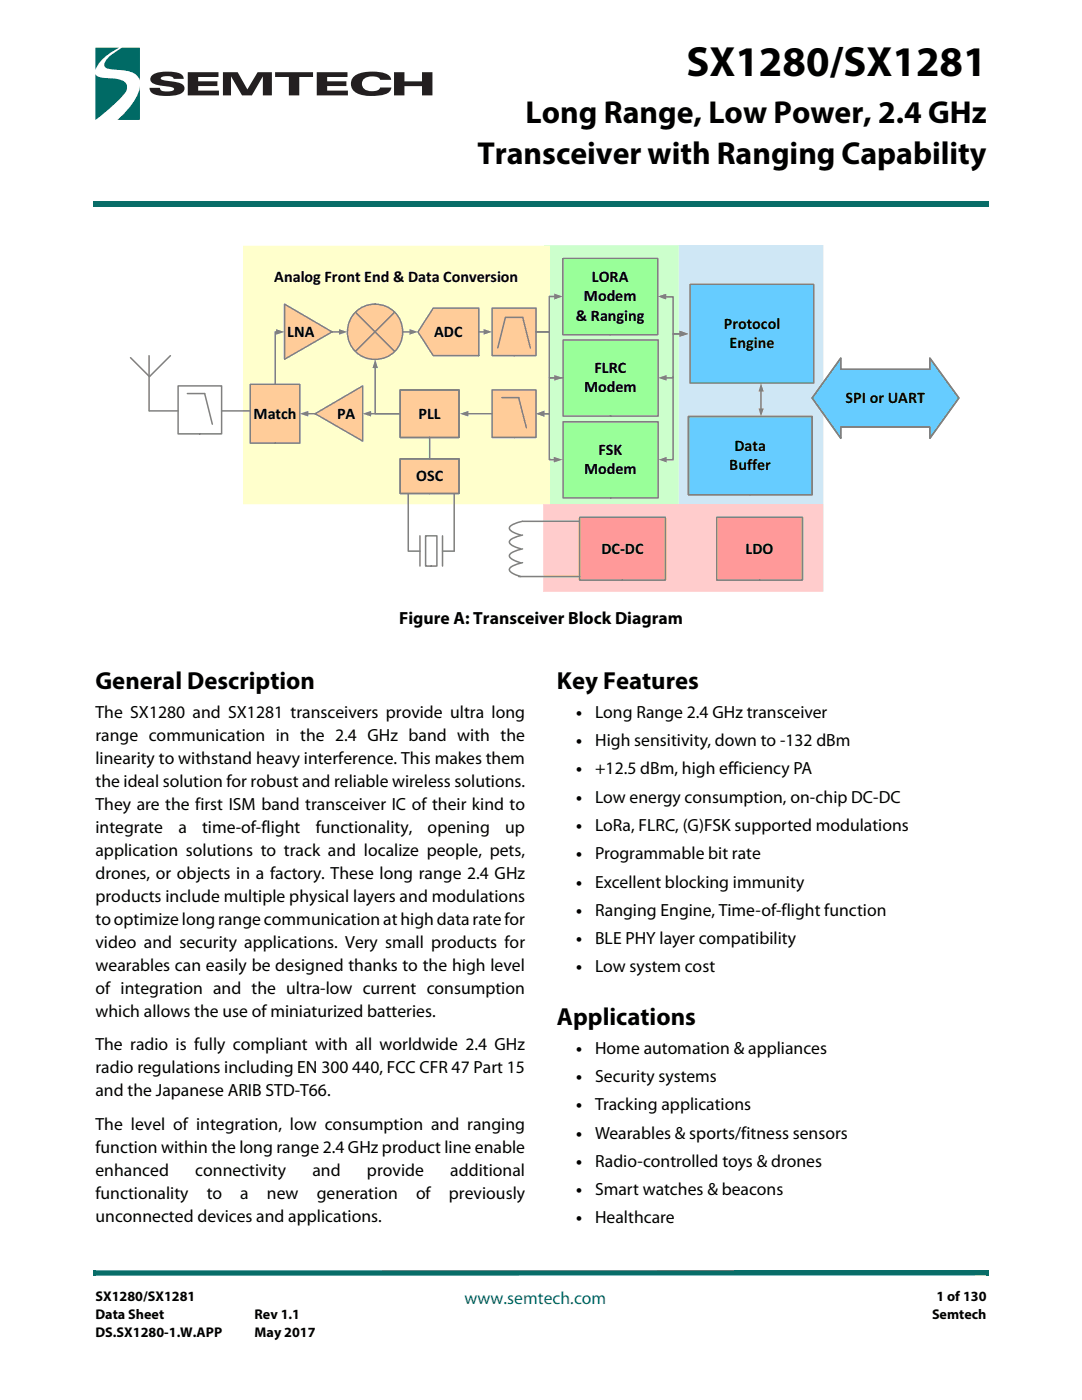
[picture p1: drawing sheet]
<svg xmlns="http://www.w3.org/2000/svg" width="216mm" height="279mm" viewBox="0 0 216 279" stroke-linecap="round" stroke-linejoin="round" font-family="sans-serif">
<defs><g id="words">
<text font-size="8.5" x="137" y="15.1">SX1280/SX1281</text>
<g font-size="6.3">
<text x="104.9" y="24.6">Long Range, Low Power, 2.4 GHz</text>
<text x="95.2" y="32.7">Transceiver with Ranging Capability</text>
</g>
<g font-size="4.9">
<text x="19" y="137.5">General Description</text>
<text x="111.1" y="137.5">Key Features</text>
<text x="111.1" y="204.5">Applications</text>
</g>
<g font-size="3.5">
<text x="79.6" y="124.5">Figure A: Transceiver Block Diagram</text>
<text x="19" y="143.3">The SX1280 and SX1281 transceivers provide ultra long</text>
<text x="114.9" y="143.3">•</text>
<text x="118.7" y="143.3">Long Range 2.4 GHz transceiver</text>
<text x="19" y="147.8">range communication in the 2.4 GHz band with the</text>
<text x="114.9" y="148.9">•</text>
<text x="118.7" y="148.9">High sensitivity, down to -132 dBm</text>
<text x="19" y="152.4">linearity to withstand heavy interference. This makes them</text>
<text x="114.9" y="154.5">•</text>
<text x="118.7" y="154.5">+12.5 dBm, high efficiency PA</text>
<text x="19" y="157">the ideal solution for robust and reliable wireless solutions.</text>
<text x="19" y="161.6">They are the first ISM band transceiver IC of their kind to</text>
<text x="114.9" y="160.2">•</text>
<text x="118.7" y="160.2">Low energy consumption, on-chip DC-DC</text>
<text x="19" y="166.2">integrate</text>
<text x="35.6" y="166.2">a</text>
<text x="40.3" y="166.2">time-of-flight</text>
<text x="63" y="166.2">functionality,</text>
<text x="85.3" y="166.2">opening</text>
<text x="100.8" y="166.2">up</text>
<text x="114.9" y="165.8">•</text>
<text x="118.7" y="165.8">LoRa, FLRC, (G)FSK supported modulations</text>
<text x="19" y="170.8">application solutions to track and localize people, pets,</text>
<text x="114.9" y="171.5">•</text>
<text x="118.7" y="171.5">Programmable bit rate</text>
<text x="19" y="175.4">drones, or objects in a factory. These long range 2.4 GHz</text>
<text x="19" y="179.9">products include multiple physical layers and modulations</text>
<text x="114.9" y="177.1">•</text>
<text x="118.7" y="177.1">Excellent blocking immunity</text>
<text x="19" y="184.5">to optimize long range communication at high data rate for</text>
<text x="114.9" y="182.8">•</text>
<text x="118.7" y="182.8">Ranging Engine, Time-of-flight function</text>
<text x="19" y="189.1">video and security applications. Very small products for</text>
<text x="114.9" y="188.4">•</text>
<text x="118.7" y="188.4">BLE PHY layer compatibility</text>
<text x="19" y="193.7">wearables can easily be designed thanks to the high level</text>
<text x="114.9" y="194.1">•</text>
<text x="118.7" y="194.1">Low system cost</text>
<text x="19" y="198.3">of integration and the ultra-low current consumption</text>
<text x="19" y="202.9">which allows the use of miniaturized batteries.</text>
<text x="19" y="209.6">The radio is fully compliant with all worldwide 2.4 GHz</text>
<text x="19" y="214.2">radio regulations including EN 300 440, FCC CFR 47 Part 15</text>
<text x="114.9" y="210.3">•</text>
<text x="114.9" y="215.9">•</text>
<text x="118.7" y="210.3">Home automation &amp; appliances</text>
<text x="118.7" y="215.9">Security systems</text>
<text x="19" y="218.8">and the Japanese ARIB STD-T66.</text>
<text x="114.9" y="221.6">•</text>
<text x="118.7" y="221.6">Tracking applications</text>
<text x="19" y="225.4">The level of integration, low consumption and ranging</text>
<text x="114.9" y="227.2">•</text>
<text x="118.7" y="227.2">Wearables &amp; sports/fitness sensors</text>
<text x="19" y="230">function within the long range 2.4 GHz product line enable</text>
<text x="114.9" y="232.9">•</text>
<text x="118.7" y="232.9">Radio-controlled toys &amp; drones</text>
<text x="19" y="234.6">enhanced</text>
<text x="19" y="239.2">functionality</text>
<text x="39" y="234.6">connectivity</text>
<text x="41.2" y="239.2">to</text>
<text x="48" y="239.2">a</text>
<text x="53.3" y="239.2">new</text>
<text x="62.3" y="234.6">and</text>
<text x="63.2" y="239.2">generation</text>
<text x="73.2" y="234.6">provide</text>
<text x="83" y="239.2">of</text>
<text x="89.6" y="239.2">previously</text>
<text x="89.8" y="234.6">additional</text>
<text x="114.9" y="238.5">•</text>
<text x="118.7" y="238.5">Smart watches &amp; beacons</text>
<text x="19" y="243.8">unconnected devices and applications.</text>
<text x="114.9" y="244.2">•</text>
<text x="118.7" y="244.2">Healthcare</text>
</g>
<text font-size="3.5" fill="#086d68" x="92.7" y="260.2">www.semtech.com</text>
<g font-size="3.2">
<text x="54.7" y="56.3">Analog Front End &amp; Data Conversion</text>
<text x="118.1" y="56.3">LORA</text>
<text x="114.9" y="64">&amp; Ranging</text>
<text x="116.5" y="60.2">Modem</text>
<text x="144.4" y="65.6">Protocol</text>
<text x="57.3" y="67.2">LNA</text>
<text x="86.6" y="67.2">ADC</text>
<text x="145.6" y="69.5">Engine</text>
<text x="118.6" y="74.4">FLRC</text>
<text x="50.6" y="83.5">Match</text>
<text x="67.3" y="83.5">PA</text>
<text x="83.5" y="83.5">PLL</text>
<text x="116.6" y="78.3">Modem</text>
<text x="168.7" y="80.4">SPI or UART</text>
<text x="146.5" y="90">Data</text>
<text x="116.6" y="94.6">Modem</text>
<text x="119.4" y="90.8">FSK</text>
<text x="145.5" y="93.8">Buffer</text>
<text x="83" y="96">OSC</text>
<text x="120" y="110.5">DC-DC</text>
<text x="148.8" y="110.5">LDO</text>
</g>
<g font-size="2.8">
<text x="19.1" y="259.7">SX1280/SX1281</text>
<text x="19.1" y="263.2">Data Sheet</text>
<text x="50.8" y="263.2">Rev 1.1</text>
<text x="186" y="263.2">Semtech</text>
<text x="186.9" y="259.7">1 of 130</text>
<text x="19.1" y="266.7">DS.SX1280-1.W.APP</text>
<text x="50.8" y="266.7">May 2017</text>
</g>
</g></defs>
<g fill="#086d68">
<path d="M18.5 253.5h.5v1.1h-.5z"/>
<path d="M196.8 253.5h.6v1h-.6z"/>
<path d="M19 253.5h177.8v1l-177.8 .1z"/>
</g>
<g fill="#fff">
<path d="M19 0h177.8v34.9h-177.8z"/>
<path d="M95.2 0h101.6v34.9h-101.6z"/>
<path d="M19 9.5h67.3v14.4h-67.3z"/>
</g>
<g fill="#006a65">
<path d="M19 14.8a1.49 1.49 0 0 0 1.5 .7l2.3 .2a2.36 2.36 0 0 1 2.5 1.5 2.9 2.9 0 0 1-1.2 2.3l-2.4 2.3-2.7 2.1z"/>
<path d="M27.9 17.1v6.8h-4.5a16.7 16.7 0 0 0 4.2-5.4z"/>
<path d="M19 9.5h4.8a11.7 11.7 0 0 0-4.3 3.5l-.5 1z"/>
<path d="M21.6 11.5l2.7-2h3.6v6.7a2.76 2.76 0 0 0-2.8-2.1l-1.8-.2a2.79 2.79 0 0 1-2.5-.7 2.01 2.01 0 0 1 .8-1.7z"/>
</g>
<g fill="#231f20">
<path d="M30.4 15a6.8 6.8 0 0 1 5.7-.2l.3 .2 .3 .7h-2a1.08 1.08 0 0 0-1.3-.5 1.11 1.11 0 0 0-1.3 .4 1.59 1.59 0 0 0 1.4 .5l1.6 .3a1.76 1.76 0 0 1 1.7 1.2 1.57 1.57 0 0 1-1.5 1.4l-1.4 .1a4.4 4.4 0 0 1-3.9-.9l-.2-.7h2.1a.74 .74 0 0 0 .9 .7 1.9 1.9 0 0 0 1.9-.4 1.3 1.3 0 0 0-1.3-.5l-1.6-.3a1.91 1.91 0 0 1-1.8-1.2z"/>
<path d="M37.5 14.4h6.1v1h-4.1v.8h3.9v1h-3.9v.9h4.2v.9h-6.2z"/>
<path d="M44.5 14.4h2.9l2 3.4 2-3.4h2.8v4.6h-1.7v-3.7l-2.2 3.7h-2l-2.2-3.7v3.7h-1.6z"/>
<path d="M54.9 14.4h7.6v1h-2.8v3.6h-2.1v-3.6h-2.7z"/>
<path d="M63.2 14.4h6.1v1h-4v.8h3.8v1h-3.8v.9h4.1v.9h-6.2z"/>
<path d="M70.7 15.2a7.5 7.5 0 0 1 6.9-.1l.3 .4 .1 .4h-2.1a1.87 1.87 0 0 0-2.3-.6 1.43 1.43 0 0 0-1.4 1.4 1.43 1.43 0 0 0 1.4 1.4l.6 .1a1.54 1.54 0 0 0 1.6-.7h2.3a1.73 1.73 0 0 1-1.6 1.4 7.6 7.6 0 0 1-5.8-.6 2.05 2.05 0 0 1 0-3.1z"/>
<path d="M78.6 14.4h2.1v1.8h3.5v-1.8h2.1v4.6h-2.1v-1.8h-3.5v1.8h-2.1z"/>
</g>
<g fill="#086d68">
<path d="M18.5 40.1h.5v1.1h-.5z"/>
<path d="M19 40.1h178.4v1.1h-178.4z"/>
</g>
<path d="M25.8 48.9h165.8v69.2h-165.8z" fill="#fff"/>
<path d="M108.4 100.6h55.9v17.5h-55.9z" fill-rule="evenodd" fill="#fcc"/>
<path d="M135.4 48.9h28.9v51.7h-28.9z" fill-rule="evenodd" fill="#cfe7f5"/>
<path d="M108.5 48.9h26.9v51.7h-26.9z" fill-rule="evenodd" fill="#cfc"/>
<path d="M112.3 51.6h19v15.2h-19z" fill-rule="evenodd" fill="#9f9"/>
<path d="M112.3 51.6h19v15.2h-19z" fill="none" stroke="#808080" stroke-width=".3"/>
<path d="M48.5 49h61.2v51.7h-61.2z" fill-rule="evenodd" fill="#ffc"/>
<path d="M112.3 67.8h19v15.2h-19z" fill-rule="evenodd" fill="#9f9"/>
<path d="M112.3 67.8h19v15.2h-19z" fill="none" stroke="#808080" stroke-width=".3"/>
<path d="M112.3 84.2h19v15.2h-19z" fill-rule="evenodd" fill="#9f9"/>
<path d="M112.3 84.2h19v15.2h-19z" fill="none" stroke="#808080" stroke-width=".3"/>
<path d="M137.4 83.1h24.7v15.6h-24.7z" fill-rule="evenodd" fill="#6cf"/>
<path d="M135.7 66.6h-1.4v8.8h-1.4M137.4 83.1h24.7v15.6h-24.7z" fill="none" stroke="#808080" stroke-width=".3"/>
<g fill="#808080">
<path d="M131.3 75.4l1.7-.6v1.2z"/>
<path d="M135.6 66l1.8 .6-1.8 .6z"/>
</g>
<path d="M132.9 59.2h1.4v7.4h1.4" fill="none" stroke="#808080" stroke-width=".3"/>
<g fill="#808080">
<path d="M131.3 59.2l1.6-.6v1.2z"/>
<path d="M135.6 66l1.8 .6-1.8 .6z"/>
</g>
<path d="M86.4 61.5h9.1v9.5h-9.1l-3-4.8z" fill-rule="evenodd" fill="#fc9"/>
<path d="M86.4 61.5h9.1v9.5h-9.1l-3-4.8z" fill="none" stroke="#808080" stroke-width=".3"/>
<path d="M98.2 61.5h8.8v9.5h-8.8z" fill-rule="evenodd" fill="#fc9"/>
<path d="M98.2 61.5h8.8v9.5h-8.8z" fill="none" stroke="#808080" stroke-width=".3"/>
<path d="M98.2 77.8h8.8v9.5h-8.8z" fill-rule="evenodd" fill="#fc9"/>
<path d="M110.7 59.2h-1.1v7h-2.6M98.2 77.8h8.8v9.5h-8.8z" fill="none" stroke="#808080" stroke-width=".3"/>
<path d="M110.6 58.6l1.7 .6-1.7 .6z" fill="#808080"/>
<path d="M107 66.2h2.6v9.2h2.7M110.7 75.4h-1.1v7.2h-1.6" fill="none" stroke="#808080" stroke-width=".3"/>
<g fill="#808080">
<path d="M107 82.6l1.6-.7v1.3z"/>
<path d="M110.6 74.8l1.7 .6-1.7 .6z"/>
</g>
<path d="M107.4 82.6h2.2v9.1h.9" fill="none" stroke="#808080" stroke-width=".3"/>
<path d="M110.5 91.2l1.8 .5-1.8 .6z" fill="#808080"/>
<circle cx="74.8" cy="66.2" r="5.5" fill="#fc9"/>
<path d="M74.9 60.7a5.5 5.5 0 0 0-5.6 5.5 5.5 5.5 0 0 0 5.5 5.6 5.5 5.5 0 0 0 5.6-5.6h-.1a5.4 5.4 0 0 0-5.5-5.5M80.3 66.2h1.5" fill="none" stroke="#808080" stroke-width=".3"/>
<path d="M81.7 65.7l1.7 .5-1.7 .6z" fill="#808080"/>
<path d="M95.5 66.2h1.1" fill="none" stroke="#808080" stroke-width=".3"/>
<path d="M96.5 65.7l1.7 .5-1.7 .6z" fill="#808080"/>
<path d="M62.9 82.6l9.5-5.6v11z" fill="#fc9"/>
<path d="M62.9 82.6l9.5-5.6v11z" fill="none" stroke="#808080" stroke-width=".3"/>
<path d="M56.8 60.7l9.5 5.5-9.5 5.5z" fill="#fc9"/>
<path d="M56.8 60.7l9.5 5.5-9.5 5.5z" fill="none" stroke="#808080" stroke-width=".3"/>
<path d="M49.9 76.7h9.9v11.7h-9.9z" fill-rule="evenodd" fill="#fc9"/>
<path d="M49.9 76.7h9.9v11.7h-9.9zM93.4 82.6h4.8" fill="none" stroke="#808080" stroke-width=".3"/>
<path d="M91.8 82.6l1.6-.6v1.1z" fill="#808080"/>
<path d="M74 82.6h5.9" fill="none" stroke="#808080" stroke-width=".3"/>
<path d="M72.4 82.6l1.7-.6v1.1z" fill="#808080"/>
<path d="M61.4 82.6h1.5" fill="none" stroke="#808080" stroke-width=".3"/>
<path d="M59.8 82.6l1.7-.6v1.1z" fill="#808080"/>
<path d="M66.3 66.2h1.4" fill="none" stroke="#808080" stroke-width=".3"/>
<path d="M67.6 65.7l1.7 .5-1.7 .6z" fill="#808080"/>
<path d="M55.2 66.2h-.3v10.5" fill="none" stroke="#808080" stroke-width=".3"/>
<path d="M55.1 65.7l1.7 .5-1.7 .6z" fill="#808080"/>
<path d="M74.9 73.4v9.2h5" fill="none" stroke="#808080" stroke-width=".3"/>
<path d="M74.9 71.7l.5 1.8h-1.1z" fill="#808080"/>
<path d="M70.9 62.3l7.8 7.8M78.7 62.3l-7.8 7.8M99.3 69.5l1.5-6.2h3.5l1.5 6.2M100.1 79.3h3.4l1.5 6.1" fill="none" stroke="#808080" stroke-width=".3"/>
<path d="M35.5 77h8.7v9.6h-8.7z" fill-rule="evenodd" fill="#fff"/>
<path d="M29.7 71v11M34 71l-4.2 4.2-3.8-3.8M35.5 77h8.7v9.6h-8.7zM37.4 78.5h3.4l1.6 6.2M29.8 82h5.7M44.2 82h5.7" fill="none" stroke="#808080" stroke-width=".3"/>
<path d="M84.9 106.9h2.3v6.1h-2.3z" fill-rule="evenodd" fill="#fff"/>
<path d="M81.5 98.2v11.8h2.3M90.6 98.2v11.8h-2.3M83.8 106.9v6.1M84.9 106.9h2.3v6.1h-2.3zM88.3 106.9v6.1" fill="none" stroke="#808080" stroke-width=".3"/>
<path d="M143 103.2h17.1v12.6h-17.1z" fill-rule="evenodd" fill="#f99"/>
<path d="M143 103.2h17.1v12.6h-17.1z" fill="none" stroke="#808080" stroke-width=".3"/>
<path d="M115.6 103.2h17.2v12.6h-17.2z" fill-rule="evenodd" fill="#f99"/>
<path d="M103.5 115.1h12.1M104.3 106.8l-1.3 .4-1.3 .7a.93 .93 0 0 0 .9 1.1l1.3 .5M104.3 109.5l-1.3 .4-1.3 .7a.94 .94 0 0 0 .9 1.2l1.3 .5M104.3 112.3l-1.3 .4-1.3 .7a.94 .94 0 0 0 .9 1.2l1.3 .5M104.3 104l-1.3 .4-1.3 .7a.93 .93 0 0 0 .9 1.2l1.3 .5M104.3 104h11.3M115.6 103.2h17.2v12.6h-17.2z" fill="none" stroke="#808080" stroke-width=".3"/>
<path d="M167.8 71.5v2.2h17.7v-2.2l5.8 7.9-5.8 8.1v-2.3h-17.7v2.3l-5.7-8.1z" fill-rule="evenodd" fill="#6cf"/>
<path d="M167.8 71.5v2.2h17.7v-2.2l5.8 7.9-5.8 8.1v-2.3h-17.7v2.3l-5.7-8.1z" fill="none" stroke="#808080" stroke-width=".3"/>
<path d="M137.7 56.7h24.7v19.8h-24.7z" fill-rule="evenodd" fill="#6cf"/>
<path d="M137.7 56.7h24.7v19.8h-24.7zM151.8 78v3.6" fill="none" stroke="#808080" stroke-width=".3"/>
<g fill="#808080">
<path d="M151.8 76.5l.6 1.6h-1z"/>
<path d="M151.4 81.5h1l-.6 1.6z"/>
</g>
<path d="M134.3 75.2v16.5h-1.4" fill="none" stroke="#808080" stroke-width=".3"/>
<path d="M131.4 91.7l1.6-.5v1.1z" fill="#808080"/>
<path d="M79.9 91.6h11.7v6.9h-11.7z" fill-rule="evenodd" fill="#fc9"/>
<path d="M79.9 91.6h11.7v6.9h-11.7z" fill="none" stroke="#808080" stroke-width=".3"/>
<path d="M79.9 77.8h11.7v9.5h-11.7z" fill-rule="evenodd" fill="#fc9"/>
<path d="M79.9 77.8h11.7v9.5h-11.7zM85.7 87.4v4.2" fill="none" stroke="#808080" stroke-width=".3"/>
<use href="#words"/>
</svg>
